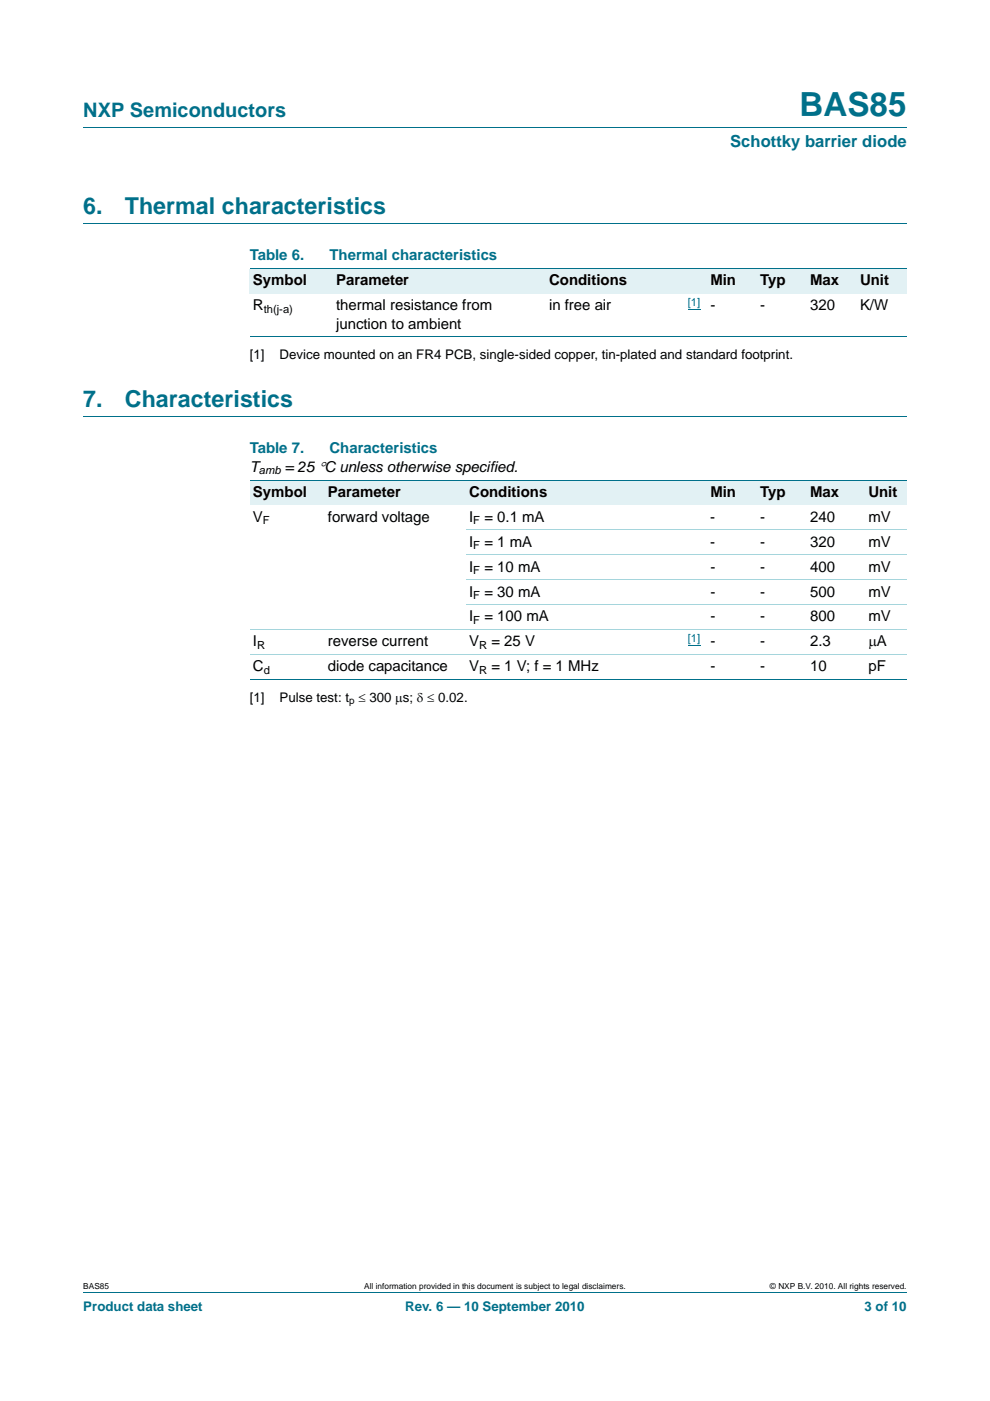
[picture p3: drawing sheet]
<svg xmlns="http://www.w3.org/2000/svg" width="210mm" height="297mm" viewBox="0 0 210 297" stroke-linecap="round" stroke-linejoin="round" font-family="sans-serif">
<defs><g id="words">
<text font-size="7" fill="#00708a" x="169.6" y="24.6">BAS85</text>
<g font-size="4.9" fill="#00708a">
<text x="17.7" y="45.4">6.</text>
<text x="26.5" y="45.4">Thermal characteristics</text>
<text x="17.7" y="86.4">7.</text>
<text x="26.5" y="86.4">Characteristics</text>
</g>
<text font-size="4.2" fill="#00708a" x="17.7" y="24.9">NXP Semiconductors</text>
<text font-size="3.5" fill="#00708a" x="154.9" y="31.1">Schottky barrier diode</text>
<g font-size="3.2" fill="#00708a">
<text x="53" y="55.2">Table 6.</text>
<text x="69.9" y="55.2">Thermal characteristics</text>
<text x="53" y="96.1">Table 7.</text>
<text x="69.9" y="96.1">Characteristics</text>
</g>
<g font-size="3.2">
<text x="53.7" y="60.5">Symbol</text>
<text x="53.7" y="65.8">R</text>
<text x="71.3" y="60.5">Parameter</text>
<text x="71.3" y="65.8">thermal resistance from</text>
<text x="116.5" y="60.5">Conditions</text>
<text x="116.5" y="65.8">in free air</text>
<text x="150.7" y="60.5">Min</text>
<text x="150.7" y="65.8">-</text>
<text x="161.2" y="65.8">-</text>
<text x="161.2" y="60.5">Typ</text>
<text x="171.8" y="65.8">320</text>
<text x="171.8" y="60.5">Max</text>
<text x="182.4" y="65.8">K/W</text>
<text x="182.4" y="60.5">Unit</text>
<text x="71.3" y="69.7">junction to ambient</text>
<text x="53" y="100">T</text>
<text x="60.4" y="100">= 25 °C unless otherwise specified.</text>
<text x="53.7" y="105.3">Symbol</text>
<text x="69.5" y="105.3">Parameter</text>
<text x="99.5" y="105.3">Conditions</text>
<text x="150.7" y="105.3">Min</text>
<text x="161.2" y="105.3">Typ</text>
<text x="171.8" y="105.3">Max</text>
<text x="184.2" y="105.3">Unit</text>
<text x="53.7" y="110.6">V</text>
<text x="69.5" y="110.6">forward voltage</text>
<text x="99.5" y="110.6">I</text>
<text x="102.7" y="110.6">= 0.1 mA</text>
<text x="150.7" y="110.6">-</text>
<text x="161.2" y="110.6">-</text>
<text x="171.8" y="110.6">240</text>
<text x="184.2" y="110.6">mV</text>
<text x="99.5" y="115.9">I</text>
<text x="102.7" y="115.9">= 1 mA</text>
<text x="150.7" y="115.9">-</text>
<text x="161.2" y="115.9">-</text>
<text x="171.8" y="115.9">320</text>
<text x="184.2" y="115.9">mV</text>
<text x="99.5" y="121.2">I</text>
<text x="102.7" y="121.2">= 10 mA</text>
<text x="150.7" y="121.2">-</text>
<text x="161.2" y="121.2">-</text>
<text x="171.8" y="121.2">400</text>
<text x="184.2" y="121.2">mV</text>
<text x="99.5" y="126.5">I</text>
<text x="99.5" y="131.8">I</text>
<text x="102.7" y="126.5">= 30 mA</text>
<text x="102.7" y="131.8">= 100 mA</text>
<text x="150.7" y="126.5">-</text>
<text x="150.7" y="131.8">-</text>
<text x="161.2" y="126.5">-</text>
<text x="161.3" y="131.8">-</text>
<text x="171.8" y="126.5">500</text>
<text x="171.8" y="131.8">800</text>
<text x="184.2" y="126.5">mV</text>
<text x="184.2" y="131.8">mV</text>
<text x="53.7" y="137.1">I</text>
<text x="69.5" y="137.1">reverse current</text>
<text x="99.5" y="137.1">V</text>
<text x="104.2" y="137.1">= 25 V</text>
<text x="150.7" y="137.1">-</text>
<text x="161.2" y="137.1">-</text>
<text x="171.8" y="137.1">2.3</text>
<text x="184.2" y="137.1">μA</text>
<text x="53.7" y="142.3">C</text>
<text x="69.5" y="142.3">diode capacitance</text>
<text x="99.5" y="142.3">V</text>
<text x="104.2" y="142.3">= 1 V; f = 1 MHz</text>
<text x="150.7" y="142.3">-</text>
<text x="161.2" y="142.3">-</text>
<text x="171.8" y="142.3">10</text>
<text x="184.2" y="142.3">pF</text>
</g>
<g font-size="2.8">
<text x="53" y="76.1">[1]</text>
<text x="59.3" y="76.1">Device mounted on an FR4 PCB, single-sided copper, tin-plated and standard footprint.</text>
<text x="53" y="148.8">[1]</text>
<text x="59.3" y="148.8">Pulse test: t ≤ 300 μs; δ ≤ 0.02.</text>
</g>
<g font-size="2.8" fill="#00708a">
<text x="17.7" y="277.9">Product data sheet</text>
<text x="86" y="277.9">Rev. 6 — 10 September 2010</text>
<text x="183.4" y="277.9">3 of 10</text>
</g>
<g font-size="2.4" fill="#00f">
<text x="145.9" y="64.8">[1]</text>
<text x="145.9" y="136.1">[1]</text>
</g>
<g font-size="2.4">
<text x="55.9" y="66.4">th(j-a)</text>
<text x="54.9" y="100.6">amb</text>
<text x="55.8" y="111.2">F</text>
<text x="100.4" y="111.2">F</text>
<text x="100.4" y="116.5">F</text>
<text x="100.4" y="121.8">F</text>
<text x="100.4" y="127">F</text>
<text x="54.5" y="137.6">R</text>
<text x="100.4" y="132.3">F</text>
<text x="101.6" y="137.6">R</text>
<text x="55.9" y="142.9">d</text>
<text x="101.6" y="142.9">R</text>
</g>
<text font-size="2.1" x="74" y="149.3">p</text>
<g font-size="1.8">
<text x="17.7" y="273.3">BAS85</text>
<text x="77.3" y="273.3">All information provided in this document is subject to legal disclaimers.</text>
<text x="163.3" y="273.3">© NXP B.V. 2010. All rights reserved.</text>
</g>
</g></defs>
<path d="M17.7 27h174.6M17.7 47.4h174.6M17.7 88.4h174.6M17.7 273.9h174.6" fill="none" stroke="#00708a" stroke-width=".21"/>
<g fill="#e2f1f4">
<path d="M53 57h17.6v5.3h-17.6z"/>
<path d="M70.6 57h45.1v5.3h-45.1z"/>
<path d="M115.7 57h26.5v5.3h-26.5z"/>
<path d="M142.2 57h18.3v5.3h-18.3z"/>
<path d="M160.5 57h10.6v5.3h-10.6z"/>
<path d="M171.1 57h10.6v5.3h-10.6z"/>
<path d="M181.7 57h10.6v5.3h-10.6z"/>
</g>
<path d="M145.9 65.5h2.6" fill="none" stroke="#00f" stroke-width=".21"/>
<path d="M53 57h139.3M53 71.4h139.3" fill="none" stroke="#00708a" stroke-width=".21"/>
<g fill="#e2f1f4">
<path d="M53 101.8h15.8v5.3h-15.8z"/>
<path d="M68.8 101.8h30v5.3h-30z"/>
<path d="M98.8 101.8h44.1v5.3h-44.1z"/>
<path d="M142.9 101.8h17.6v5.3h-17.6z"/>
<path d="M160.5 101.8h10.6v5.3h-10.6z"/>
<path d="M171.1 101.8h12.4v5.3h-12.4z"/>
<path d="M183.5 101.8h8.8v5.3h-8.8z"/>
</g>
<path d="M145.9 136.8h2.6" fill="none" stroke="#00f" stroke-width=".21"/>
<path d="M53 101.8h139.3M53 144.1h139.3" fill="none" stroke="#00708a" stroke-width=".21"/>
<path d="M98.8 112.4h93.5M98.8 117.6h93.5M53 133.5h139.3M53 138.8h139.3M98.8 122.9h93.5M98.8 128.2h93.5" fill="none" stroke="#a5d5dc" stroke-width=".21"/>
<use href="#words"/>
</svg>
